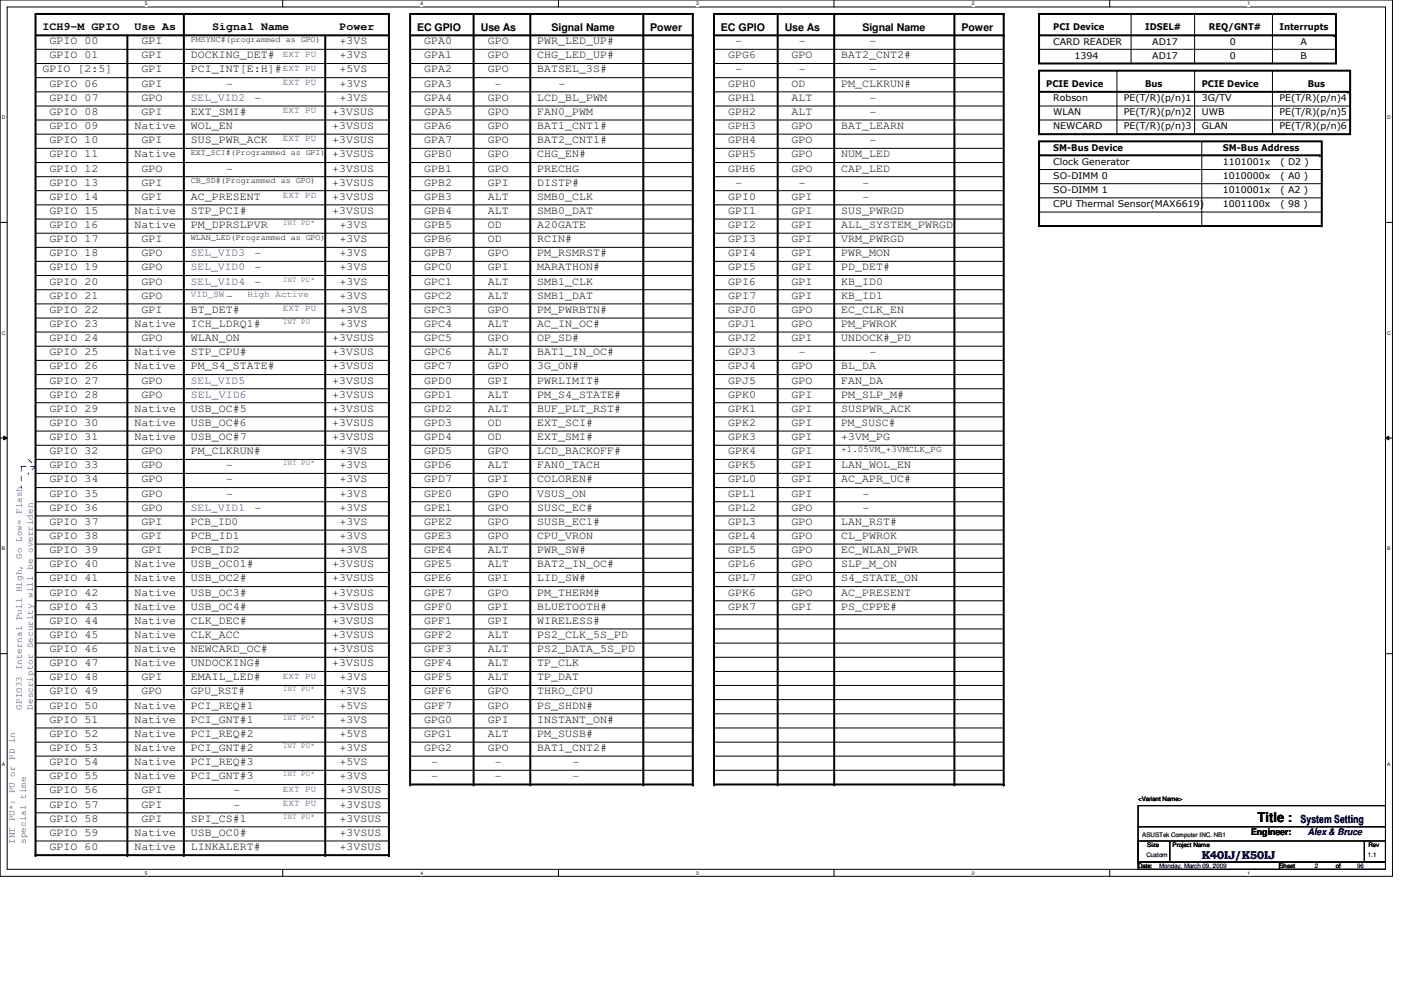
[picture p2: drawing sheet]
<svg xmlns="http://www.w3.org/2000/svg" width="297mm" height="210mm" viewBox="0 0 297 210" stroke-linecap="round" stroke-linejoin="round" font-family="sans-serif">
<defs><g id="words">
<text font-size="2.8" x="266.6" y="174.2">Title :</text>
<g font-size="2.4">
<text x="9" y="6.4">ICH9-M GPIO</text>
<text x="10.5" y="9.4">GPIO 00</text>
<text x="28.5" y="6.4">Use As</text>
<text x="30" y="9.4">GPI</text>
<text x="45" y="6.4">Signal Name</text>
<text x="72" y="9.4">+3VS</text>
<text x="72" y="6.4">Power</text>
<text x="90" y="9.4">GPA0</text>
<text x="103.4" y="9.4">GPO</text>
<text x="113.9" y="9.4">PWR_LED_UP#</text>
<text x="155.9" y="9.4">-</text>
<text x="169.4" y="9.4">-</text>
<text x="184.4" y="9.4">-</text>
<text x="9" y="15.4">GPIO [2:5]</text>
<text x="10.5" y="12.4">GPIO 01</text>
<text x="30" y="12.4">GPI</text>
<text x="30" y="15.4">GPI</text>
<text x="40.5" y="15.4">PCI_INT[E:H]#</text>
<text x="40.5" y="12.4">DOCKING_DET#</text>
<text x="72" y="12.4">+3VS</text>
<text x="72" y="15.4">+5VS</text>
<text x="90" y="12.4">GPA1</text>
<text x="90" y="15.4">GPA2</text>
<text x="103.4" y="15.4">GPO</text>
<text x="103.4" y="12.4">GPO</text>
<text x="113.9" y="15.4">BATSEL_3S#</text>
<text x="113.9" y="12.4">CHG_LED_UP#</text>
<text x="154.4" y="12.4">GPG6</text>
<text x="155.9" y="15.4">-</text>
<text x="167.8" y="12.4">GPO</text>
<text x="169.4" y="15.4">-</text>
<text x="178.3" y="12.4">BAT2_CNT2#</text>
<text x="184.4" y="15.4">-</text>
<text x="10.5" y="18.4">GPIO 06</text>
<text x="10.5" y="21.4">GPIO 07</text>
<text x="30" y="21.4">GPO</text>
<text x="30" y="18.4">GPI</text>
<text x="48" y="18.4">-</text>
<text x="54" y="21.4">-</text>
<text x="72" y="18.4">+3VS</text>
<text x="72" y="21.4">+3VS</text>
<text x="90" y="18.4">GPA3</text>
<text x="90" y="21.4">GPA4</text>
<text x="103.4" y="21.4">GPO</text>
<text x="104.9" y="18.4">-</text>
<text x="113.9" y="21.4">LCD_BL_PWM</text>
<text x="118.4" y="18.4">-</text>
<text x="154.4" y="18.4">GPH0</text>
<text x="154.4" y="21.4">GPH1</text>
<text x="167.8" y="21.4">ALT</text>
<text x="167.8" y="18.4">OD</text>
<text x="178.3" y="18.4">PM_CLKRUN#</text>
<text x="184.4" y="21.4">-</text>
<text x="10.5" y="24.4">GPIO 08</text>
<text x="10.5" y="27.3">GPIO 09</text>
<text x="28.5" y="27.3">Native</text>
<text x="30" y="24.4">GPI</text>
<text x="40.5" y="24.4">EXT_SMI#</text>
<text x="40.5" y="27.3">WOL_EN</text>
<text x="70.4" y="24.4">+3VSUS</text>
<text x="70.4" y="27.3">+3VSUS</text>
<text x="90" y="24.4">GPA5</text>
<text x="90" y="27.3">GPA6</text>
<text x="103.4" y="24.4">GPO</text>
<text x="103.4" y="27.3">GPO</text>
<text x="113.9" y="24.4">FAN0_PWM</text>
<text x="113.9" y="27.3">BAT1_CNT1#</text>
<text x="154.4" y="24.4">GPH2</text>
<text x="154.4" y="27.3">GPH3</text>
<text x="167.8" y="24.4">ALT</text>
<text x="167.8" y="27.3">GPO</text>
<text x="178.3" y="27.3">BAT_LEARN</text>
<text x="184.4" y="24.4">-</text>
<text x="10.5" y="30.4">GPIO 10</text>
<text x="10.5" y="33.4">GPIO 11</text>
<text x="28.5" y="33.4">Native</text>
<text x="30" y="30.4">GPI</text>
<text x="40.5" y="30.4">SUS_PWR_ACK</text>
<text x="70.4" y="33.4">+3VSUS</text>
<text x="70.4" y="30.4">+3VSUS</text>
<text x="90" y="33.4">GPB0</text>
<text x="90" y="30.4">GPA7</text>
<text x="103.4" y="33.4">GPO</text>
<text x="103.4" y="30.4">GPO</text>
<text x="113.9" y="33.4">CHG_EN#</text>
<text x="113.9" y="30.4">BAT2_CNT1#</text>
<text x="154.4" y="30.4">GPH4</text>
<text x="154.4" y="33.4">GPH5</text>
<text x="167.8" y="33.4">GPO</text>
<text x="167.8" y="30.4">GPO</text>
<text x="178.3" y="33.4">NUM_LED</text>
<text x="184.4" y="30.4">-</text>
<text x="10.5" y="36.4">GPIO 12</text>
<text x="10.5" y="39.4">GPIO 13</text>
<text x="30" y="36.4">GPO</text>
<text x="30" y="39.4">GPI</text>
<text x="48" y="36.4">-</text>
<text x="70.4" y="36.4">+3VSUS</text>
<text x="70.4" y="39.4">+3VSUS</text>
<text x="90" y="36.4">GPB1</text>
<text x="90" y="39.4">GPB2</text>
<text x="103.4" y="39.4">GPI</text>
<text x="103.4" y="36.4">GPO</text>
<text x="113.9" y="36.4">PRECHG</text>
<text x="113.9" y="39.4">DISTP#</text>
<text x="154.4" y="36.4">GPH6</text>
<text x="155.9" y="39.4">-</text>
<text x="167.8" y="36.4">GPO</text>
<text x="169.4" y="39.4">-</text>
<text x="178.3" y="36.4">CAP_LED</text>
<text x="182.8" y="39.4">-</text>
<text x="10.5" y="42.3">GPIO 14</text>
<text x="10.5" y="45.3">GPIO 15</text>
<text x="28.5" y="45.3">Native</text>
<text x="30" y="42.3">GPI</text>
<text x="40.5" y="42.3">AC_PRESENT</text>
<text x="40.5" y="45.3">STP_PCI#</text>
<text x="70.4" y="42.3">+3VSUS</text>
<text x="70.4" y="45.3">+3VSUS</text>
<text x="90" y="42.3">GPB3</text>
<text x="90" y="45.3">GPB4</text>
<text x="103.4" y="42.3">ALT</text>
<text x="103.4" y="45.3">ALT</text>
<text x="113.9" y="42.3">SMB0_CLK</text>
<text x="113.9" y="45.3">SMB0_DAT</text>
<text x="154.4" y="42.3">GPI0</text>
<text x="154.4" y="45.3">GPI1</text>
<text x="167.8" y="45.3">GPI</text>
<text x="167.8" y="42.3">GPI</text>
<text x="178.3" y="45.3">SUS_PWRGD</text>
<text x="182.8" y="42.3">-</text>
<text x="10.5" y="51.4">GPIO 17</text>
<text x="10.5" y="48.3">GPIO 16</text>
<text x="28.5" y="48.3">Native</text>
<text x="30" y="51.4">GPI</text>
<text x="40.5" y="48.3">PM_DPRSLPVR</text>
<text x="72" y="51.4">+3VS</text>
<text x="72" y="48.3">+3VS</text>
<text x="90" y="48.3">GPB5</text>
<text x="90" y="51.4">GPB6</text>
<text x="103.4" y="48.3">OD</text>
<text x="103.4" y="51.4">OD</text>
<text x="113.9" y="48.3">A20GATE</text>
<text x="113.9" y="51.4">RCIN#</text>
<text x="154.4" y="48.3">GPI2</text>
<text x="154.4" y="51.4">GPI3</text>
<text x="167.8" y="51.4">GPI</text>
<text x="167.8" y="48.3">GPI</text>
<text x="178.3" y="48.3">ALL_SYSTEM_PWRGD</text>
<text x="178.3" y="51.4">VRM_PWRGD</text>
<text x="10.5" y="54.4">GPIO 18</text>
<text x="10.5" y="57.3">GPIO 19</text>
<text x="30" y="57.3">GPO</text>
<text x="30" y="54.4">GPO</text>
<text x="54" y="54.4">-</text>
<text x="54" y="57.3">-</text>
<text x="72" y="54.4">+3VS</text>
<text x="72" y="57.3">+3VS</text>
<text x="90" y="54.4">GPB7</text>
<text x="90" y="57.3">GPC0</text>
<text x="103.4" y="57.3">GPI</text>
<text x="103.4" y="54.4">GPO</text>
<text x="113.9" y="54.4">PM_RSMRST#</text>
<text x="113.9" y="57.3">MARATHON#</text>
<text x="154.4" y="54.4">GPI4</text>
<text x="154.4" y="57.3">GPI5</text>
<text x="167.8" y="57.3">GPI</text>
<text x="167.8" y="54.4">GPI</text>
<text x="178.3" y="54.4">PWR_MON</text>
<text x="178.3" y="57.3">PD_DET#</text>
<text x="10.5" y="60.3">GPIO 20</text>
<text x="10.5" y="63.3">GPIO 21</text>
<text x="30" y="63.3">GPO</text>
<text x="30" y="60.3">GPO</text>
<text x="48" y="63.3">-</text>
<text x="54" y="60.3">-</text>
<text x="72" y="60.3">+3VS</text>
<text x="72" y="63.3">+3VS</text>
<text x="90" y="60.3">GPC1</text>
<text x="90" y="63.3">GPC2</text>
<text x="103.4" y="60.3">ALT</text>
<text x="103.4" y="63.3">ALT</text>
<text x="113.9" y="60.3">SMB1_CLK</text>
<text x="113.9" y="63.3">SMB1_DAT</text>
<text x="154.4" y="60.3">GPI6</text>
<text x="154.4" y="63.3">GPI7</text>
<text x="167.8" y="63.3">GPI</text>
<text x="167.8" y="60.3">GPI</text>
<text x="178.3" y="60.3">KB_ID0</text>
<text x="178.3" y="63.3">KB_ID1</text>
<text x="10.5" y="69.3">GPIO 23</text>
<text x="10.5" y="66.3">GPIO 22</text>
<text x="28.5" y="69.3">Native</text>
<text x="30" y="66.3">GPI</text>
<text x="40.5" y="69.3">ICH_LDRQ1#</text>
<text x="40.5" y="66.3">BT_DET#</text>
<text x="72" y="66.3">+3VS</text>
<text x="72" y="69.3">+3VS</text>
<text x="90" y="66.3">GPC3</text>
<text x="90" y="69.3">GPC4</text>
<text x="103.4" y="66.3">GPO</text>
<text x="103.4" y="69.3">ALT</text>
<text x="113.9" y="69.3">AC_IN_OC#</text>
<text x="113.9" y="66.3">PM_PWRBTN#</text>
<text x="154.4" y="66.3">GPJ0</text>
<text x="154.4" y="69.3">GPJ1</text>
<text x="167.8" y="69.3">GPO</text>
<text x="167.8" y="66.3">GPO</text>
<text x="178.3" y="66.3">EC_CLK_EN</text>
<text x="178.3" y="69.3">PM_PWROK</text>
<text x="10.5" y="72.3">GPIO 24</text>
<text x="10.5" y="75.3">GPIO 25</text>
<text x="28.5" y="75.3">Native</text>
<text x="30" y="72.3">GPO</text>
<text x="40.5" y="72.3">WLAN_ON</text>
<text x="40.5" y="75.3">STP_CPU#</text>
<text x="70.4" y="72.3">+3VSUS</text>
<text x="70.4" y="75.3">+3VSUS</text>
<text x="90" y="72.3">GPC5</text>
<text x="90" y="75.3">GPC6</text>
<text x="103.4" y="72.3">GPO</text>
<text x="103.4" y="75.3">ALT</text>
<text x="113.9" y="72.3">OP_SD#</text>
<text x="113.9" y="75.3">BAT1_IN_OC#</text>
<text x="154.4" y="72.3">GPJ2</text>
<text x="154.4" y="75.3">GPJ3</text>
<text x="167.8" y="72.3">GPI</text>
<text x="169.4" y="75.3">-</text>
<text x="178.3" y="72.3">UNDOCK#_PD</text>
<text x="184.4" y="75.3">-</text>
<text x="10.5" y="78.3">GPIO 26</text>
<text x="10.5" y="81.3">GPIO 27</text>
<text x="28.5" y="78.3">Native</text>
<text x="30" y="81.3">GPO</text>
<text x="40.5" y="78.3">PM_S4_STATE#</text>
<text x="70.4" y="78.3">+3VSUS</text>
<text x="70.4" y="81.3">+3VSUS</text>
<text x="90" y="78.3">GPC7</text>
<text x="90" y="81.3">GPD0</text>
<text x="103.4" y="78.3">GPO</text>
<text x="103.4" y="81.3">GPI</text>
<text x="113.9" y="78.3">3G_ON#</text>
<text x="113.9" y="81.3">PWRLIMIT#</text>
<text x="154.4" y="78.3">GPJ4</text>
<text x="154.4" y="81.3">GPJ5</text>
<text x="167.8" y="78.3">GPO</text>
<text x="167.8" y="81.3">GPO</text>
<text x="178.3" y="78.3">BL_DA</text>
<text x="178.3" y="81.3">FAN_DA</text>
<text x="10.5" y="84.3">GPIO 28</text>
<text x="10.5" y="87.3">GPIO 29</text>
<text x="28.5" y="87.3">Native</text>
<text x="30" y="84.3">GPO</text>
<text x="40.5" y="87.3">USB_OC#5</text>
<text x="70.4" y="84.3">+3VSUS</text>
<text x="70.4" y="87.3">+3VSUS</text>
<text x="90" y="84.3">GPD1</text>
<text x="90" y="87.3">GPD2</text>
<text x="103.4" y="84.3">ALT</text>
<text x="103.4" y="87.3">ALT</text>
<text x="113.9" y="84.3">PM_S4_STATE#</text>
<text x="113.9" y="87.3">BUF_PLT_RST#</text>
<text x="154.4" y="84.3">GPK0</text>
<text x="154.4" y="87.3">GPK1</text>
<text x="167.8" y="87.3">GPI</text>
<text x="167.8" y="84.3">GPI</text>
<text x="178.3" y="87.3">SUSPWR_ACK</text>
<text x="178.3" y="84.3">PM_SLP_M#</text>
<text x="10.5" y="90.3">GPIO 30</text>
<text x="10.5" y="93.3">GPIO 31</text>
<text x="28.5" y="90.3">Native</text>
<text x="28.5" y="93.3">Native</text>
<text x="40.5" y="90.3">USB_OC#6</text>
<text x="40.5" y="93.3">USB_OC#7</text>
<text x="70.4" y="90.3">+3VSUS</text>
<text x="70.4" y="93.3">+3VSUS</text>
<text x="90" y="90.3">GPD3</text>
<text x="90" y="93.3">GPD4</text>
<text x="103.4" y="90.3">OD</text>
<text x="103.4" y="93.3">OD</text>
<text x="113.9" y="90.3">EXT_SCI#</text>
<text x="113.9" y="93.3">EXT_SMI#</text>
<text x="154.4" y="90.3">GPK2</text>
<text x="154.4" y="93.3">GPK3</text>
<text x="167.8" y="90.3">GPI</text>
<text x="167.8" y="93.3">GPI</text>
<text x="178.3" y="90.3">PM_SUSC#</text>
<text x="178.3" y="93.3">+3VM_PG</text>
<text x="10.5" y="96.3">GPIO 32</text>
<text x="10.5" y="99.3">GPIO 33</text>
<text x="30" y="96.3">GPO</text>
<text x="30" y="99.3">GPO</text>
<text x="40.5" y="96.3">PM_CLKRUN#</text>
<text x="48" y="99.3">-</text>
<text x="72" y="99.3">+3VS</text>
<text x="72" y="96.3">+3VS</text>
<text x="90" y="96.3">GPD5</text>
<text x="90" y="99.3">GPD6</text>
<text x="103.4" y="96.3">GPO</text>
<text x="103.4" y="99.3">ALT</text>
<text x="113.9" y="96.3">LCD_BACKOFF#</text>
<text x="113.9" y="99.3">FAN0_TACH</text>
<text x="154.4" y="96.3">GPK4</text>
<text x="154.4" y="99.3">GPK5</text>
<text x="167.8" y="96.3">GPI</text>
<text x="167.8" y="99.3">GPI</text>
<text x="178.3" y="99.3">LAN_WOL_EN</text>
<text x="10.5" y="102.3">GPIO 34</text>
<text x="10.5" y="105.3">GPIO 35</text>
<text x="30" y="105.3">GPO</text>
<text x="30" y="102.3">GPO</text>
<text x="48" y="105.3">-</text>
<text x="48" y="102.3">-</text>
<text x="72" y="102.3">+3VS</text>
<text x="72" y="105.3">+3VS</text>
<text x="90" y="102.3">GPD7</text>
<text x="90" y="105.3">GPE0</text>
<text x="103.4" y="105.3">GPO</text>
<text x="103.4" y="102.3">GPI</text>
<text x="113.9" y="102.3">COLOREN#</text>
<text x="113.9" y="105.3">VSUS_ON</text>
<text x="154.4" y="102.3">GPL0</text>
<text x="154.4" y="105.3">GPL1</text>
<text x="167.8" y="102.3">GPI</text>
<text x="167.8" y="105.3">GPI</text>
<text x="178.3" y="102.3">AC_APR_UC#</text>
<text x="182.8" y="105.3">-</text>
<text x="10.5" y="108.3">GPIO 36</text>
<text x="10.5" y="111.3">GPIO 37</text>
<text x="30" y="108.3">GPO</text>
<text x="30" y="111.3">GPI</text>
<text x="40.5" y="111.3">PCB_ID0</text>
<text x="54" y="108.3">-</text>
<text x="72" y="108.3">+3VS</text>
<text x="72" y="111.3">+3VS</text>
<text x="90" y="108.3">GPE1</text>
<text x="90" y="111.3">GPE2</text>
<text x="103.4" y="108.3">GPO</text>
<text x="103.4" y="111.3">GPO</text>
<text x="113.9" y="108.3">SUSC_EC#</text>
<text x="113.9" y="111.3">SUSB_EC1#</text>
<text x="154.4" y="108.3">GPL2</text>
<text x="154.4" y="111.3">GPL3</text>
<text x="167.8" y="111.3">GPO</text>
<text x="167.8" y="108.3">GPO</text>
<text x="178.3" y="111.3">LAN_RST#</text>
<text x="182.8" y="108.3">-</text>
<text x="10.5" y="117.3">GPIO 39</text>
<text x="10.5" y="114.3">GPIO 38</text>
<text x="30" y="114.3">GPI</text>
<text x="30" y="117.3">GPI</text>
<text x="40.5" y="114.3">PCB_ID1</text>
<text x="40.5" y="117.3">PCB_ID2</text>
<text x="72" y="114.3">+3VS</text>
<text x="72" y="117.3">+3VS</text>
<text x="90" y="114.3">GPE3</text>
<text x="90" y="117.3">GPE4</text>
<text x="103.4" y="114.3">GPO</text>
<text x="103.4" y="117.3">ALT</text>
<text x="113.9" y="114.3">CPU_VRON</text>
<text x="113.9" y="117.3">PWR_SW#</text>
<text x="154.4" y="114.3">GPL4</text>
<text x="154.4" y="117.3">GPL5</text>
<text x="167.8" y="117.3">GPO</text>
<text x="167.8" y="114.3">GPO</text>
<text x="178.3" y="117.3">EC_WLAN_PWR</text>
<text x="178.3" y="114.3">CL_PWROK</text>
<text x="10.5" y="120.3">GPIO 40</text>
<text x="10.5" y="123.3">GPIO 41</text>
<text x="28.5" y="120.3">Native</text>
<text x="28.5" y="123.3">Native</text>
<text x="40.5" y="120.3">USB_OC01#</text>
<text x="40.5" y="123.3">USB_OC2#</text>
<text x="70.4" y="120.3">+3VSUS</text>
<text x="70.4" y="123.3">+3VSUS</text>
<text x="90" y="120.3">GPE5</text>
<text x="90" y="123.3">GPE6</text>
<text x="103.4" y="123.3">GPI</text>
<text x="103.4" y="120.3">ALT</text>
<text x="113.9" y="120.3">BAT2_IN_OC#</text>
<text x="113.9" y="123.3">LID_SW#</text>
<text x="154.4" y="120.3">GPL6</text>
<text x="154.4" y="123.3">GPL7</text>
<text x="167.8" y="123.3">GPO</text>
<text x="167.8" y="120.3">GPO</text>
<text x="178.3" y="123.3">S4_STATE_ON</text>
<text x="178.3" y="120.3">SLP_M_ON</text>
<text x="10.5" y="126.3">GPIO 42</text>
<text x="10.5" y="129.3">GPIO 43</text>
<text x="28.5" y="126.3">Native</text>
<text x="28.5" y="129.3">Native</text>
<text x="40.5" y="126.3">USB_OC3#</text>
<text x="40.5" y="129.3">USB_OC4#</text>
<text x="70.4" y="126.3">+3VSUS</text>
<text x="70.4" y="129.3">+3VSUS</text>
<text x="90" y="126.3">GPE7</text>
<text x="90" y="129.3">GPF0</text>
<text x="103.4" y="126.3">GPO</text>
<text x="103.4" y="129.3">GPI</text>
<text x="113.9" y="126.3">PM_THERM#</text>
<text x="113.9" y="129.3">BLUETOOTH#</text>
<text x="154.4" y="126.3">GPK6</text>
<text x="154.4" y="129.3">GPK7</text>
<text x="167.8" y="126.3">GPO</text>
<text x="167.8" y="129.3">GPI</text>
<text x="178.3" y="126.3">AC_PRESENT</text>
<text x="178.3" y="129.3">PS_CPPE#</text>
<text x="10.5" y="132.2">GPIO 44</text>
<text x="10.5" y="135.3">GPIO 45</text>
<text x="28.5" y="132.2">Native</text>
<text x="28.5" y="135.3">Native</text>
<text x="40.5" y="132.2">CLK_DEC#</text>
<text x="40.5" y="135.3">CLK_ACC</text>
<text x="70.4" y="132.2">+3VSUS</text>
<text x="70.4" y="135.3">+3VSUS</text>
<text x="90" y="132.2">GPF1</text>
<text x="90" y="135.3">GPF2</text>
<text x="103.4" y="132.2">GPI</text>
<text x="103.4" y="135.3">ALT</text>
<text x="113.9" y="132.2">WIRELESS#</text>
<text x="113.9" y="135.3">PS2_CLK_5S_PD</text>
<text x="10.5" y="138.3">GPIO 46</text>
<text x="10.5" y="141.3">GPIO 47</text>
<text x="28.5" y="138.3">Native</text>
<text x="28.5" y="141.3">Native</text>
<text x="40.5" y="138.3">NEWCARD_OC#</text>
<text x="40.5" y="141.3">UNDOCKING#</text>
<text x="70.4" y="138.3">+3VSUS</text>
<text x="70.4" y="141.3">+3VSUS</text>
<text x="90" y="138.3">GPF3</text>
<text x="90" y="141.3">GPF4</text>
<text x="103.4" y="138.3">ALT</text>
<text x="103.4" y="141.3">ALT</text>
<text x="113.9" y="138.3">PS2_DATA_5S_PD</text>
<text x="113.9" y="141.3">TP_CLK</text>
<text x="10.5" y="147.2">GPIO 49</text>
<text x="10.5" y="144.3">GPIO 48</text>
<text x="30" y="147.2">GPO</text>
<text x="30" y="144.3">GPI</text>
<text x="40.5" y="144.3">EMAIL_LED#</text>
<text x="40.5" y="147.2">GPU_RST#</text>
<text x="72" y="147.2">+3VS</text>
<text x="72" y="144.3">+3VS</text>
<text x="90" y="144.3">GPF5</text>
<text x="90" y="147.2">GPF6</text>
<text x="103.4" y="144.3">ALT</text>
<text x="103.4" y="147.2">GPO</text>
<text x="113.9" y="144.3">TP_DAT</text>
<text x="113.9" y="147.2">THRO_CPU</text>
<text x="10.5" y="150.2">GPIO 50</text>
<text x="10.5" y="153.2">GPIO 51</text>
<text x="28.5" y="150.2">Native</text>
<text x="28.5" y="153.2">Native</text>
<text x="40.5" y="150.2">PCI_REQ#1</text>
<text x="40.5" y="153.2">PCI_GNT#1</text>
<text x="72" y="150.2">+5VS</text>
<text x="72" y="153.2">+3VS</text>
<text x="90" y="150.2">GPF7</text>
<text x="90" y="153.2">GPG0</text>
<text x="103.4" y="150.2">GPO</text>
<text x="103.4" y="153.2">GPI</text>
<text x="113.9" y="150.2">PS_SHDN#</text>
<text x="113.9" y="153.2">INSTANT_ON#</text>
<text x="10.5" y="156.3">GPIO 52</text>
<text x="10.5" y="159.3">GPIO 53</text>
<text x="28.5" y="156.3">Native</text>
<text x="28.5" y="159.3">Native</text>
<text x="40.5" y="156.3">PCI_REQ#2</text>
<text x="40.5" y="159.3">PCI_GNT#2</text>
<text x="72" y="156.3">+5VS</text>
<text x="72" y="159.3">+3VS</text>
<text x="90" y="156.3">GPG1</text>
<text x="90" y="159.3">GPG2</text>
<text x="103.4" y="156.3">ALT</text>
<text x="103.4" y="159.3">GPO</text>
<text x="113.9" y="156.3">PM_SUSB#</text>
<text x="113.9" y="159.3">BAT1_CNT2#</text>
<text x="10.5" y="162.2">GPIO 54</text>
<text x="10.5" y="165.2">GPIO 55</text>
<text x="28.5" y="162.2">Native</text>
<text x="28.5" y="165.2">Native</text>
<text x="40.5" y="162.2">PCI_REQ#3</text>
<text x="40.5" y="165.2">PCI_GNT#3</text>
<text x="72" y="162.2">+5VS</text>
<text x="72" y="165.2">+3VS</text>
<text x="91.4" y="162.2">-</text>
<text x="91.4" y="165.2">-</text>
<text x="104.9" y="162.2">-</text>
<text x="104.9" y="165.2">-</text>
<text x="121.4" y="162.2">-</text>
<text x="121.4" y="165.2">-</text>
<text x="10.5" y="168.2">GPIO 56</text>
<text x="10.5" y="171.2">GPIO 57</text>
<text x="30" y="171.2">GPI</text>
<text x="30" y="168.2">GPI</text>
<text x="49.5" y="171.2">-</text>
<text x="49.5" y="168.2">-</text>
<text x="72" y="168.2">+3VSUS</text>
<text x="72" y="171.2">+3VSUS</text>
<text x="10.5" y="174.2">GPIO 58</text>
<text x="10.5" y="177.2">GPIO 59</text>
<text x="28.5" y="177.2">Native</text>
<text x="30" y="174.2">GPI</text>
<text x="40.5" y="174.2">SPI_CS#1</text>
<text x="40.5" y="177.2">USB_OC0#</text>
<text x="72" y="177.2">+3VSUS</text>
<text x="72" y="174.2">+3VSUS</text>
<text x="10.5" y="180.2">GPIO 60</text>
<text x="28.5" y="180.2">Native</text>
<text x="40.5" y="180.2">LINKALERT#</text>
<text x="72" y="180.2">+3VSUS</text>
</g>
<g font-size="2.4" fill="#00f">
<text x="40.5" y="21.4">SEL_VID2</text>
<text x="40.5" y="57.3">SEL_VID0</text>
<text x="40.5" y="54.4">SEL_VID3</text>
<text x="40.5" y="60.3">SEL_VID4</text>
<text x="40.5" y="81.3">SEL_VID5</text>
<text x="40.5" y="84.3">SEL_VID6</text>
<text x="40.5" y="108.3">SEL_VID1</text>
<text x="275.8" y="174.6">System Setting</text>
<text x="254.8" y="182.1">K40IJ/K50IJ</text>
</g>
<g font-size="2.2">
<text x="88.4" y="6.6">EC GPIO</text>
<text x="101.9" y="6.6">Use As</text>
<text x="116.9" y="6.6">Signal Name</text>
<text x="137.9" y="6.6">Power</text>
<text x="152.9" y="6.6">EC GPIO</text>
<text x="166.4" y="6.6">Use As</text>
<text x="182.8" y="6.6">Signal Name</text>
<text x="203.8" y="6.6">Power</text>
</g>
<g font-size="1.9" fill="#00f">
<text x="60" y="12">EXT PU</text>
<text x="60" y="15">EXT PU</text>
<text x="60" y="18">EXT PU</text>
<text x="60" y="24">EXT PU</text>
<text x="60" y="30">EXT PU</text>
<text x="60" y="42">EXT PD</text>
<text x="40.5" y="62.9">VID_SW</text>
<text x="52.5" y="62.9">High Active</text>
<text x="60" y="66">EXT PU</text>
<text x="60" y="143.9">EXT PU</text>
<text x="4.7" y="150.5" transform="rotate(-90 4.7 150.5)">GPIO33 Internal Pull High, Go Low= Flash</text>
<text x="6.9" y="150.5" transform="rotate(-90 6.9 150.5)">Descriptor Security will be overriden</text>
<text x="60" y="167.9">EXT PU</text>
<text x="60" y="170.9">EXT PU</text>
<text x="3.2" y="178.9" transform="rotate(-90 3.2 178.9)">INT PU*: PU or PD in</text>
<text x="5.5" y="178.9" transform="rotate(-90 5.5 178.9)">special time</text>
<text x="277.3" y="177.1">Alex &amp; Bruce</text>
</g>
<g font-size="1.9">
<text x="223.3" y="9.4">CARD READER</text>
<text x="223.3" y="6.4">PCI Device</text>
<text x="242.8" y="6.4">IDSEL#</text>
<text x="244.3" y="9.4">AD17</text>
<text x="256.3" y="6.4">REQ/GNT#</text>
<text x="260.8" y="9.4">0</text>
<text x="271.3" y="6.4">Interrupts</text>
<text x="275.8" y="9.4">A</text>
<text x="227.8" y="12.4">1394</text>
<text x="244.3" y="12.4">AD17</text>
<text x="260.8" y="12.4">0</text>
<text x="275.8" y="12.4">B</text>
<text x="221.8" y="18.4">PCIE Device</text>
<text x="223.3" y="21.4">Robson</text>
<text x="238.3" y="21.4">PE(T/R)(p/n)1</text>
<text x="242.8" y="18.4">Bus</text>
<text x="254.8" y="18.4">PCIE Device</text>
<text x="254.8" y="21.4">3G/TV</text>
<text x="271.3" y="21.4">PE(T/R)(p/n)4</text>
<text x="277.3" y="18.4">Bus</text>
<text x="223.3" y="24.4">WLAN</text>
<text x="223.3" y="27.4">NEWCARD</text>
<text x="238.3" y="27.4">PE(T/R)(p/n)3</text>
<text x="238.3" y="24.4">PE(T/R)(p/n)2</text>
<text x="254.8" y="27.4">GLAN</text>
<text x="254.8" y="24.4">UWB</text>
<text x="271.3" y="24.4">PE(T/R)(p/n)5</text>
<text x="271.3" y="27.4">PE(T/R)(p/n)6</text>
<text x="223.3" y="34.9">Clock Generator</text>
<text x="223.3" y="31.9">SM-Bus Device</text>
<text x="259.3" y="31.9">SM-Bus Address</text>
<text x="259.3" y="34.9">1101001x</text>
<text x="271.5" y="34.9">( D2 )</text>
<text x="223.3" y="37.9">SO-DIMM 0</text>
<text x="223.3" y="40.9">SO-DIMM 1</text>
<text x="259.3" y="40.9">1010001x</text>
<text x="259.3" y="37.9">1010000x</text>
<text x="271.5" y="40.9">( A2 )</text>
<text x="271.5" y="37.9">( A0 )</text>
<text x="223.3" y="43.9">CPU Thermal Sensor(MAX6619)</text>
<text x="259.3" y="43.9">1001100x</text>
<text x="271.5" y="43.9">( 98 )</text>
<text x="178.3" y="95.9">+1.05VM_+3VMCLK_PG</text>
<text x="265.3" y="177.1">Engineer:</text>
</g>
<g font-size="1.8">
<text x="40.5" y="8.9">PMSYNC#(programmed as GPO)</text>
<text x="40.5" y="32.9">EXT_SCI#(Programmed as GPI)</text>
<text x="40.5" y="38.9">CB_SD#(Programmed as GPO)</text>
<text x="40.5" y="50.8">WLAN_LED(Programmed as GPO)</text>
</g>
<g font-size="1.6" fill="#00f">
<text x="60" y="47.7">INT PD*</text>
<text x="60" y="59.7">INT PD*</text>
<text x="60" y="68.7">INT PU</text>
<text x="60" y="98.7">INT PU*</text>
<text x="60" y="146.6">INT PU*</text>
<text x="60" y="152.6">INT PU*</text>
<text x="60" y="158.6">INT PU*</text>
<text x="60" y="164.6">INT PU*</text>
<text x="60" y="173.6">INT PU*</text>
</g>
<g font-size="1.3">
<text x="241.3" y="169.8">&lt;Variant Name&gt;</text>
<text x="243.2" y="179.5">Size</text>
<text x="248.6" y="179.5">Project Name</text>
<text x="290.1" y="179.7">Rev</text>
<text x="241.3" y="184">Date:</text>
<text x="271.3" y="184">Sheet</text>
<text x="283.2" y="184">of</text>
</g>
<text font-size="1.3" fill="#f00" x="242.2" y="177.4">ASUSTek Computer INC. NB1</text>
<g font-size="1.3" fill="#00f">
<text x="243.1" y="181.6">Custom</text>
<text x="245.8" y="184">Monday, March 09, 2009</text>
<text x="278.8" y="184">2</text>
<text x="287.7" y="184">96</text>
<text x="290" y="181.7">1.1</text>
</g>
<g font-size="1.1">
<text x="30.7" y="1.1">5</text>
<text x="89.2" y="1.1">4</text>
<text x="147.6" y="1.1">3</text>
<text x="206" y="1.1">2</text>
<text x="264.5" y="1.1">1</text>
<text x=".4" y="25.3">D</text>
<text x="294.1" y="25.3">D</text>
<text x=".4" y="71">C</text>
<text x="294.1" y="71">C</text>
<text x=".4" y="116.7">B</text>
<text x="294.1" y="116.7">B</text>
<text x=".4" y="162.4">A</text>
<text x="294.1" y="162.4">A</text>
<text x="30.7" y="185.5">5</text>
<text x="89.2" y="185.5">4</text>
<text x="147.6" y="185.5">3</text>
<text x="206" y="185.5">2</text>
<text x="264.5" y="185.5">1</text>
</g>
</g></defs>
<path d="M0 0h295.2v185.8h-295.2zM1.5 1.5h292.2v182.8h-292.2z" fill="none" stroke="#000" stroke-width=".21"/>
<g fill="#fff">
<path d="M30.7 .2h.6v1.2h-.6z"/>
<path d="M30.7 184.5h.6v1.2h-.6z"/>
</g>
<path d="M59.9 0v1.5M59.9 184.3v1.5" fill="none" stroke="#000" stroke-width=".21"/>
<g fill="#fff">
<path d="M89.2 .2h.5v1.2h-.5z"/>
<path d="M89.2 184.5h.5v1.2h-.5z"/>
</g>
<path d="M118.4 0v1.5M118.4 184.3v1.5" fill="none" stroke="#000" stroke-width=".21"/>
<g fill="#fff">
<path d="M147.6 .2h.6v1.2h-.6z"/>
<path d="M147.6 184.5h.6v1.2h-.6z"/>
</g>
<path d="M176.8 0v1.5M176.8 184.3v1.5" fill="none" stroke="#000" stroke-width=".21"/>
<g fill="#fff">
<path d="M206 .2h.6v1.2h-.6z"/>
<path d="M206 184.5h.6v1.2h-.6z"/>
</g>
<path d="M235.3 0v1.5M235.3 184.3v1.5" fill="none" stroke="#000" stroke-width=".21"/>
<g fill="#fff">
<path d="M264.5 .2h.6v1.2h-.6z"/>
<path d="M264.5 184.5h.6v1.2h-.6z"/>
<path d="M.4 24.3h.8v1.2h-.8z"/>
<path d="M294.1 24.3h.8v1.2h-.8z"/>
<path d="M.4 70h.8v1.2h-.8z"/>
<path d="M294.1 70h.8v1.2h-.8z"/>
</g>
<path d="M0 47.2h1.5M293.7 47.2h1.5" fill="none" stroke="#000" stroke-width=".21"/>
<g fill="#fff">
<path d="M.4 115.7h.7v1.2h-.7z"/>
<path d="M294.1 115.7h.7v1.2h-.7z"/>
</g>
<path d="M0 92.9h1.5M.8 92.5l.7 .4-.7 .4zM293.7 92.9l.8-.4v.8zM293.7 92.9h1.5" fill="none" stroke="#000" stroke-width=".21"/>
<path d="M.8 92.5l.7 .4-.7 .4zM293.7 92.9l.8-.4v.8z" fill="#000"/>
<g fill="#fff">
<path d="M.4 161.4h.7v1.2h-.7z"/>
<path d="M294.1 161.4h.7v1.2h-.7z"/>
</g>
<g fill="none" stroke="#000" stroke-width=".21">
<path d="M7.5 10.5h75M7.5 13.5h75M7.5 16.5h75M7.5 19.5h75M82.5 10.5h.1M82.5 13.5h.1M82.5 16.5h.1M82.5 19.5h.1M86.9 10.5h60M86.9 13.5h60M86.9 16.5h60M86.9 19.5h60"/>
<path d="M146.9 10.5h.1M146.9 13.5h.1M146.9 16.5h.1M146.9 19.5h.1M151.4 10.5h61.4M151.4 13.5h61.4M151.4 16.5h61.4M151.4 19.5h61.4M212.8 10.5h.1M212.8 13.5h.1M212.8 16.5h.1M212.8 19.5h.1"/>
<path d="M220.3 10.5h62.9M236.8 15h.1M236.8 15v13.4M239.8 3h.1M239.8 3v10.5M253.3 3h.1M253.3 15h.1M253.3 3v10.5M253.3 15v13.4M269.8 3h.1M269.8 15h.1M269.8 3v10.5"/>
<path d="M269.8 15v13.4M283.2 10.5h.1M7.5 22.5h75M7.5 25.4h75M7.5 28.4h75M7.5 31.5h75M7.5 34.5h75M7.5 37.5h75M82.5 22.5h.1M82.5 25.4h.1M82.5 28.4h.1M82.5 31.5h.1"/>
<path d="M82.5 34.5h.1M82.5 37.5h.1M86.9 22.5h60M86.9 25.4h60M86.9 28.4h60M86.9 31.5h60M86.9 34.5h60M86.9 37.5h60M146.9 22.5h.1M146.9 25.4h.1M146.9 28.4h.1M146.9 31.5h.1"/>
<path d="M146.9 34.5h.1M146.9 37.5h.1M151.4 22.5h61.4M151.4 25.4h61.4M151.4 28.4h61.4M151.4 31.5h61.4M151.4 34.5h61.4M151.4 37.5h61.4M212.8 28.4h.1M212.8 25.4h.1M212.8 22.5h.1M212.8 31.5h.1"/>
<path d="M212.8 34.5h.1M212.8 37.5h.1M220.3 22.5h66M220.3 25.4h66M220.3 35.9h59.9M220.3 38.9h59.9M254.8 30h.1M254.8 30v17.9M280.2 35.9h.1M280.2 38.9h.1M286.3 22.5h.1M286.3 25.4h.1"/>
<path d="M7.5 49.4h75M7.5 52.5h75M7.5 55.4h75M7.5 40.4h75M7.5 43.4h75M7.5 46.4h75M7.5 58.4h75M82.5 49.4h.1M82.5 52.5h.1M82.5 55.4h.1M82.5 40.4h.1M82.5 43.4h.1"/>
<path d="M82.5 46.4h.1M82.5 58.4h.1M86.9 49.4h60M86.9 52.5h60M86.9 55.4h60M86.9 40.4h60M86.9 43.4h60M86.9 46.4h60M86.9 58.4h60M146.9 40.4h.1M146.9 43.4h.1M146.9 46.4h.1"/>
<path d="M146.9 49.4h.1M146.9 52.5h.1M146.9 55.4h.1M146.9 58.4h.1M151.4 49.4h61.4M151.4 52.5h61.4M151.4 55.4h61.4M151.4 40.4h61.4M151.4 43.4h61.4M151.4 46.4h61.4M151.4 58.4h61.4M212.8 40.4h.1"/>
<path d="M212.8 49.4h.1M212.8 46.4h.1M212.8 43.4h.1M212.8 52.5h.1M212.8 55.4h.1M212.8 58.4h.1M220.3 47.9h59.9M220.3 45h59.9M220.3 42h59.9M280.2 47.9h.1M280.2 45h.1M280.2 42h.1"/>
<path d="M7.5 61.4h75M7.5 64.4h75M7.5 67.4h75M7.5 70.4h75M7.5 73.4h75M7.5 76.4h75M7.5 79.4h75M82.5 61.4h.1M82.5 64.4h.1M82.5 67.4h.1M82.5 70.4h.1M82.5 73.4h.1"/>
<path d="M82.5 76.4h.1M82.5 79.4h.1M86.9 61.4h60M86.9 64.4h60M86.9 67.4h60M86.9 70.4h60M86.9 73.4h60M86.9 76.4h60M86.9 79.4h60M146.9 61.4h.1M146.9 64.4h.1M146.9 67.4h.1"/>
<path d="M146.9 70.4h.1M146.9 73.4h.1M146.9 76.4h.1M146.9 79.4h.1M151.4 61.4h61.4M151.4 64.4h61.4M151.4 67.4h61.4M151.4 70.4h61.4M151.4 73.4h61.4M151.4 76.4h61.4M151.4 79.4h61.4M212.8 61.4h.1"/>
<path d="M212.8 70.4h.1M212.8 67.4h.1M212.8 64.4h.1M212.8 73.4h.1M212.8 76.4h.1M212.8 79.4h.1M7.5 82.4h75M7.5 85.4h75M7.5 88.4h75M7.5 91.4h75M7.5 94.4h75M7.5 97.4h75"/>
<path d="M82.5 82.4h.1M82.5 85.4h.1M82.5 88.4h.1M82.5 91.4h.1M82.5 94.4h.1M82.5 97.4h.1M86.9 82.4h60M86.9 85.4h60M86.9 88.4h60M86.9 91.4h60M86.9 94.4h60M86.9 97.4h60"/>
<path d="M146.9 82.4h.1M146.9 85.4h.1M146.9 88.4h.1M146.9 91.4h.1M146.9 94.4h.1M146.9 97.4h.1M151.4 82.4h61.4M151.4 85.4h61.4M151.4 88.4h61.4M151.4 91.4h61.4M151.4 94.4h61.4M151.4 97.4h61.4"/>
<path d="M212.8 82.4h.1M212.8 91.4h.1M212.8 88.4h.1M212.8 85.4h.1M212.8 94.4h.1M212.8 97.4h.1M7.5 103.4h75M7.5 100.4h75M7.5 106.4h75M7.5 109.4h75M7.5 112.4h75M7.5 115.4h75"/>
<path d="M7.5 118.4h75M82.5 103.4h.1M82.5 100.4h.1M82.5 106.4h.1M82.5 109.4h.1M82.5 112.4h.1M82.5 115.4h.1M82.5 118.4h.1M86.9 103.4h60M86.9 100.4h60M86.9 106.4h60M86.9 109.4h60"/>
<path d="M86.9 112.4h60M86.9 115.4h60M86.9 118.4h60M146.9 100.4h.1M146.9 103.4h.1M146.9 106.4h.1M146.9 109.4h.1M146.9 112.4h.1M146.9 115.4h.1M146.9 118.4h.1M151.4 103.4h61.4M151.4 100.4h61.4"/>
<path d="M151.4 106.4h61.4M151.4 109.4h61.4M151.4 112.4h61.4M151.4 115.4h61.4M151.4 118.4h61.4M212.8 100.4h.1M212.8 103.4h.1M212.8 112.4h.1M212.8 109.4h.1M212.8 106.4h.1M212.8 115.4h.1M212.8 118.4h.1"/>
<path d="M0 138.6h1.5M7.5 121.4h75M7.5 124.4h75M7.5 127.4h75M7.5 130.3h75M7.5 133.3h75M7.5 136.4h75M7.5 139.4h75M82.5 121.4h.1M82.5 124.4h.1M82.5 127.4h.1M82.5 130.3h.1"/>
<path d="M82.5 133.3h.1M82.5 136.4h.1M82.5 139.4h.1M86.9 121.4h60M86.9 124.4h60M86.9 127.4h60M86.9 130.3h60M86.9 133.3h60M86.9 136.4h60M86.9 139.4h60M146.9 121.4h.1M146.9 124.4h.1"/>
<path d="M146.9 127.4h.1M146.9 130.3h.1M146.9 133.3h.1M146.9 136.4h.1M146.9 139.4h.1M151.4 121.4h61.4M151.4 124.4h61.4M151.4 127.4h61.4M151.4 130.3h61.4M151.4 133.3h61.4M151.4 136.4h61.4M151.4 139.4h61.4"/>
<path d="M212.8 121.4h.1M212.8 124.4h.1M212.8 133.3h.1M212.8 130.3h.1M212.8 127.4h.1M212.8 136.4h.1M212.8 139.4h.1M293.7 138.6h1.5M7.5 142.4h75M7.5 145.3h75M7.5 148.3h75M7.5 151.3h75"/>
<path d="M7.5 154.3h75M7.5 157.4h75M82.5 142.4h.1M82.5 145.3h.1M82.5 148.3h.1M82.5 151.3h.1M82.5 154.3h.1M82.5 157.4h.1M86.9 142.4h60M86.9 145.3h60M86.9 148.3h60M86.9 151.3h60"/>
<path d="M86.9 154.3h60M86.9 157.4h60M146.9 142.4h.1M146.9 145.3h.1M146.9 148.3h.1M146.9 151.3h.1M146.9 154.3h.1M146.9 157.4h.1M151.4 142.4h61.4M151.4 145.3h61.4M151.4 148.3h61.4M151.4 151.3h61.4"/>
<path d="M151.4 154.3h61.4M151.4 157.4h61.4M212.8 142.4h.1M212.8 145.3h.1M212.8 151.3h.1M212.8 148.3h.1M212.8 154.3h.1M212.8 157.4h.1M7.5 175.3h75M7.5 178.3h75M7.5 172.3h75M7.5 160.3h75"/>
<path d="M7.5 163.3h75M7.5 166.3h75M7.5 169.3h75M82.5 172.3h.1M82.5 175.3h.1M82.5 178.3h.1M82.5 160.3h.1M82.5 163.3h.1M82.5 166.3h.1M82.5 169.3h.1M86.9 160.3h60M86.9 163.3h60"/>
<path d="M146.9 160.3h.1M146.9 163.3h.1M151.4 160.3h61.4M151.4 163.3h61.4M212.8 160.3h.1M212.8 163.3h.1M241.3 170.8h52.4v12h-52.4zM241.3 178.3h6.7v4.5h-6.7zM241.3 175.3h52.4M248.2 178.3h41.1M289.3 178.3h4.4v4.5h-4.4zM289.3 178.3h.1"/>
<path d="M293.7 175.3h.1M241.3 182.8h30v1.5h-30zM271.3 182.8h22.4v1.5h-22.4z"/>
</g>
<g fill="none" stroke="#000" stroke-width=".42">
<path d="M7.5 3h75v178.3h-75zM7.5 7.5h75M27 7.5v173.8M39 3v178.3M69 7.5v173.8M86.9 7.5h60M86.9 3h60v163.3h-60zM100.4 3v163.3M112.4 3v163.3M136.4 3v163.3M151.4 7.5h61.4M151.4 3h61.4v163.3h-61.4z"/>
<path d="M164.9 3v163.3M176.9 3v163.3M202.3 3v163.3M220.3 15h66v13.4h-66zM220.3 3h62.9v10.5h-62.9zM220.3 7.5h62.5M220.3 19.5h65.5M220.3 30h59.9v17.9h-59.9zM220.3 32.9h59.5"/>
</g>
<g fill="#000">
<circle cx="82.5" cy="3" r=".21"/>
<circle cx="82.5" cy="7.5" r=".21"/>
<circle cx="146.9" cy="3" r=".21"/>
<circle cx="146.9" cy="7.5" r=".21"/>
<circle cx="212.8" cy="7.5" r=".21"/>
<circle cx="212.8" cy="3" r=".21"/>
<circle cx="282.8" cy="7.5" r=".21"/>
<circle cx="285.8" cy="19.5" r=".21"/>
<circle cx="279.8" cy="32.9" r=".21"/>
<circle cx="86.9" cy="166.3" r=".21"/>
<circle cx="100.4" cy="166.3" r=".21"/>
<circle cx="112.4" cy="166.3" r=".21"/>
<circle cx="136.4" cy="166.3" r=".21"/>
<circle cx="146.9" cy="166.3" r=".21"/>
<circle cx="151.4" cy="166.3" r=".21"/>
<circle cx="164.9" cy="166.3" r=".21"/>
<circle cx="176.9" cy="166.3" r=".21"/>
<circle cx="202.3" cy="166.3" r=".21"/>
<circle cx="212.8" cy="166.3" r=".21"/>
<circle cx="7.5" cy="181.3" r=".21"/>
<circle cx="27" cy="181.3" r=".21"/>
<circle cx="39" cy="181.3" r=".21"/>
<circle cx="69" cy="181.3" r=".21"/>
<circle cx="82.5" cy="181.3" r=".21"/>
</g>
<path d="M4.5 98.9h.1M4.5 98.9v4.5M6 97.4l1.5 1.5M7.5 98.9h-3M7.5 98.9h.1M7.5 98.9l-1.5 1.5M4.5 103.4h.1M6 100.4h.1" fill="none" stroke="#00f" stroke-width=".21" stroke-dasharray="1 1 1 1 1 1 1 1"/>
<use href="#words"/>
</svg>
